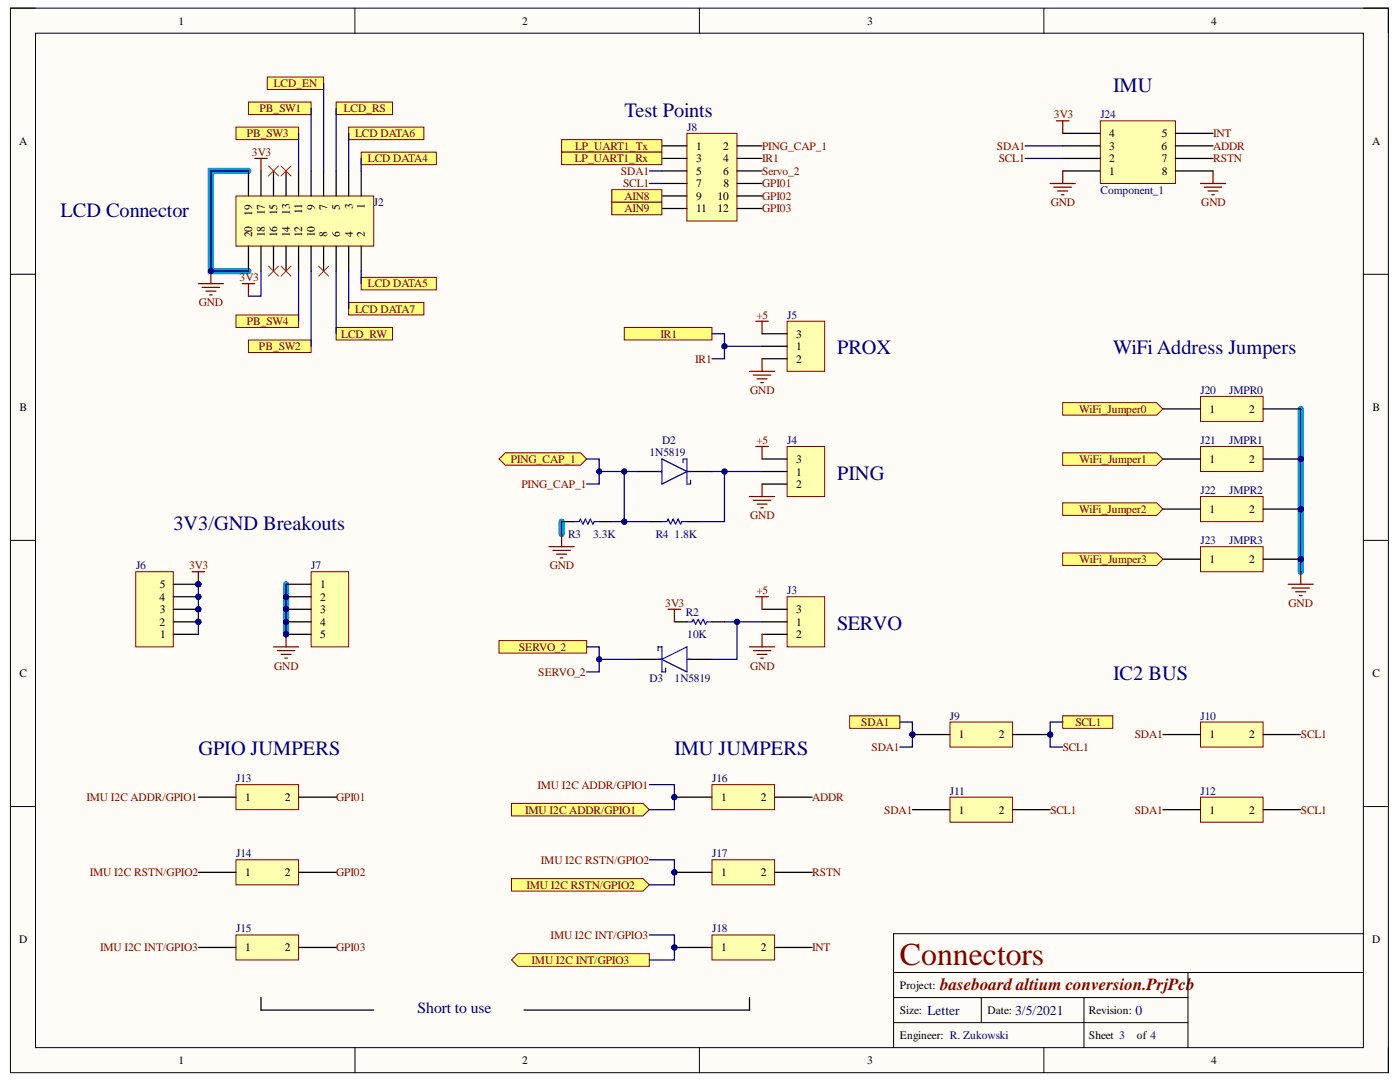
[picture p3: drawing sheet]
<svg xmlns="http://www.w3.org/2000/svg" width="279mm" height="216mm" viewBox="0 0 279 216" stroke-linecap="round" stroke-linejoin="round" font-family="sans-serif">
<defs><g id="words">
<text font-size="6.3" fill="#800000" x="179.6" y="192.5">Connectors</text>
<g font-size="4.1" fill="#000080">
<text x="124.6" y="23.3">Test Points</text>
<text x="222.1" y="18.3">IMU</text>
<text x="12.1" y="43.2">LCD Connector</text>
<text x="167.1" y="70.7">PROX</text>
<text x="222.1" y="70.7">WiFi Address Jumpers</text>
<text x="167.1" y="95.7">PING</text>
<text x="34.6" y="105.7">3V3/GND Breakouts</text>
<text x="167.1" y="125.8">SERVO</text>
<text x="222.1" y="135.7">IC2 BUS</text>
<text x="39.6" y="150.7">GPIO JUMPERS</text>
<text x="134.6" y="150.7">IMU JUMPERS</text>
</g>
<text font-size="3.4" fill="#800000" x="187.6" y="197.6">baseboard altium conversion.PrjPcb</text>
<text font-size="3.1" fill="#000080" x="83.3" y="202.1">Short to use</text>
<g font-size="2.7" fill="#000080">
<text x="185.1" y="202.5">Letter</text>
<text x="202.6" y="202.5">3/5/2021</text>
<text x="226.6" y="202.5">0</text>
</g>
<g font-size="2.3">
<text x="35.6" y="4.9">1</text>
<text x="104.2" y="4.9">2</text>
<text x="173.1" y="4.9">3</text>
<text x="241.7" y="4.9">4</text>
<text x="3.8" y="28.9">A</text>
<text x="138.9" y="29.9">1</text>
<text x="144.3" y="29.9">2</text>
<text x="221.4" y="27.4">4</text>
<text x="221.4" y="29.9">3</text>
<text x="231.8" y="29.9">6</text>
<text x="231.9" y="27.4">5</text>
<text x="273.8" y="28.9">A</text>
<text x="138.9" y="32.4">3</text>
<text x="138.9" y="34.8">5</text>
<text x="144.3" y="32.4">4</text>
<text x="144.3" y="34.8">6</text>
<text x="221.4" y="32.4">2</text>
<text x="221.4" y="34.8">1</text>
<text x="231.9" y="34.8">8</text>
<text x="231.9" y="32.4">7</text>
<text x="62.9" y="41.9" transform="rotate(-90 62.9 41.9)">9</text>
<text x="65.3" y="41.9" transform="rotate(-90 65.3 41.9)">7</text>
<text x="67.8" y="41.9" transform="rotate(-90 67.8 41.9)">5</text>
<text x="70.4" y="41.8" transform="rotate(-90 70.4 41.8)">3</text>
<text x="72.8" y="41.7" transform="rotate(-90 72.8 41.7)">1</text>
<text x="138.9" y="37.4">7</text>
<text x="138.9" y="39.9">9</text>
<text x="143.2" y="39.9">10</text>
<text x="144.4" y="37.4">8</text>
<text x="50.3" y="47.4" transform="rotate(-90 50.3 47.4)">20</text>
<text x="50.3" y="43.1" transform="rotate(-90 50.3 43.1)">19</text>
<text x="52.9" y="47.4" transform="rotate(-90 52.9 47.4)">18</text>
<text x="52.9" y="43" transform="rotate(-90 52.9 43)">17</text>
<text x="55.3" y="47.4" transform="rotate(-90 55.3 47.4)">16</text>
<text x="55.3" y="43" transform="rotate(-90 55.3 43)">15</text>
<text x="57.9" y="47.4" transform="rotate(-90 57.9 47.4)">14</text>
<text x="57.9" y="42.9" transform="rotate(-90 57.9 42.9)">13</text>
<text x="60.3" y="47.4" transform="rotate(-90 60.3 47.4)">12</text>
<text x="60.3" y="42.8" transform="rotate(-90 60.3 42.8)">11</text>
<text x="62.9" y="47.4" transform="rotate(-90 62.9 47.4)">10</text>
<text x="65.3" y="47.4" transform="rotate(-90 65.3 47.4)">8</text>
<text x="67.8" y="47.4" transform="rotate(-90 67.8 47.4)">6</text>
<text x="70.4" y="47.4" transform="rotate(-90 70.4 47.4)">4</text>
<text x="72.8" y="47.4" transform="rotate(-90 72.8 47.4)">2</text>
<text x="138.9" y="42.4">11</text>
<text x="143.2" y="42.4">12</text>
<text x="158.9" y="67.4">3</text>
<text x="158.9" y="69.9">1</text>
<text x="158.9" y="72.4">2</text>
<text x="3.9" y="82">B</text>
<text x="241.3" y="82.4">1</text>
<text x="249.3" y="82.4">2</text>
<text x="273.9" y="82">B</text>
<text x="158.9" y="92.4">3</text>
<text x="158.9" y="94.9">1</text>
<text x="241.3" y="92.4">1</text>
<text x="249.3" y="92.4">2</text>
<text x="158.9" y="97.3">2</text>
<text x="241.3" y="102.3">1</text>
<text x="249.3" y="102.3">2</text>
<text x="241.3" y="112.4">1</text>
<text x="249.3" y="112.4">2</text>
<text x="31.8" y="119.8">4</text>
<text x="31.9" y="117.4">5</text>
<text x="63.9" y="117.4">1</text>
<text x="63.9" y="119.8">2</text>
<text x="31.8" y="124.8">2</text>
<text x="31.9" y="122.4">3</text>
<text x="63.9" y="122.4">3</text>
<text x="63.9" y="124.8">4</text>
<text x="158.9" y="122.4">3</text>
<text x="158.9" y="124.8">1</text>
<text x="32" y="127.4">1</text>
<text x="63.9" y="127.4">5</text>
<text x="158.9" y="127.4">2</text>
<text x="3.9" y="135.1">C</text>
<text x="273.9" y="135.1">C</text>
<text x="191.4" y="147.3">1</text>
<text x="199.3" y="147.3">2</text>
<text x="241.3" y="147.3">1</text>
<text x="249.3" y="147.3">2</text>
<text x="48.9" y="159.8">1</text>
<text x="56.8" y="159.8">2</text>
<text x="143.9" y="159.8">1</text>
<text x="151.8" y="159.8">2</text>
<text x="191.4" y="162.4">1</text>
<text x="199.3" y="162.4">2</text>
<text x="241.3" y="162.4">1</text>
<text x="249.3" y="162.4">2</text>
<text x="48.9" y="174.8">1</text>
<text x="56.8" y="174.8">2</text>
<text x="143.9" y="174.8">1</text>
<text x="151.8" y="174.8">2</text>
<text x="3.8" y="188.3">D</text>
<text x="48.9" y="189.9">1</text>
<text x="56.8" y="189.9">2</text>
<text x="143.9" y="189.9">1</text>
<text x="151.8" y="189.9">2</text>
<text x="273.8" y="188.3">D</text>
<text x="179.6" y="197.3">Project:</text>
<text x="179.6" y="202.3">Size:</text>
<text x="197.1" y="202.3">Date:</text>
<text x="217.3" y="202.3">Revision:</text>
<text x="179.6" y="207.4">Engineer: R. Zukowski</text>
<text x="217.3" y="207.4">Sheet 3</text>
<text x="226.9" y="207.4">of 4</text>
<text x="35.6" y="212.4">1</text>
<text x="104.2" y="212.4">2</text>
<text x="173.1" y="212.4">3</text>
<text x="241.7" y="212.4">4</text>
</g>
<g font-size="2.3" fill="#800000">
<text x="54.6" y="17.4">LCD_EN</text>
<text x="51.8" y="22.4">PB_SW1</text>
<text x="68.6" y="22.4">LCD_RS</text>
<text x="210.3" y="23.6">3V3</text>
<text x="49.2" y="27.4">PB_SW3</text>
<text x="70.9" y="27.4">LCD DATA6</text>
<text x="114.8" y="29.9">LP_UART1_Tx</text>
<text x="152.1" y="29.9">PING_CAP_1</text>
<text x="199" y="29.9">SDA1</text>
<text x="242.1" y="27.4">INT</text>
<text x="242.1" y="29.9">ADDR</text>
<text x="50.2" y="31.1">3V3</text>
<text x="73.4" y="32.4">LCD DATA4</text>
<text x="114.7" y="32.4">LP_UART1_Rx</text>
<text x="123.9" y="34.8">SDA1</text>
<text x="152.1" y="32.4">IR1</text>
<text x="152.1" y="34.8">Servo_2</text>
<text x="199.3" y="32.4">SCL1</text>
<text x="242.1" y="32.4">RSTN</text>
<text x="124.4" y="37.4">SCL1</text>
<text x="124.6" y="39.9">AIN8</text>
<text x="152.1" y="37.4">GPI01</text>
<text x="152.1" y="39.9">GPI02</text>
<text x="209.7" y="41.1">GND</text>
<text x="239.7" y="41.1">GND</text>
<text x="124.6" y="42.4">AIN9</text>
<text x="152.1" y="42.4">GPI03</text>
<text x="47.8" y="56.2">3V3</text>
<text x="73.4" y="57.3">LCD DATA5</text>
<text x="39.7" y="61.1">GND</text>
<text x="49.2" y="64.9">PB_SW4</text>
<text x="70.9" y="62.4">LCD DATA7</text>
<text x="151" y="63.6">+5</text>
<text x="51.7" y="69.9">PB_SW2</text>
<text x="68.1" y="67.4">LCD_RW</text>
<text x="131.8" y="67.4">IR1</text>
<text x="138.7" y="72.4">IR1</text>
<text x="149.7" y="78.7">GND</text>
<text x="215.4" y="82.4">WiFi_Jumper0</text>
<text x="151" y="88.6">+5</text>
<text x="101.9" y="92.4">PING_CAP_1</text>
<text x="215.5" y="92.4">WiFi_Jumper1</text>
<text x="104.1" y="97.3">PING_CAP_1</text>
<text x="149.7" y="103.6">GND</text>
<text x="215.4" y="102.3">WiFi_Jumper2</text>
<text x="37.7" y="113.6">3V3</text>
<text x="109.7" y="113.6">GND</text>
<text x="215.5" y="112.4">WiFi_Jumper3</text>
<text x="151" y="118.6">+5</text>
<text x="132.7" y="121.1">3V3</text>
<text x="257.2" y="121.1">GND</text>
<text x="103.5" y="129.8">SERVO_2</text>
<text x="54.7" y="133.6">GND</text>
<text x="107.4" y="134.9">SERVO_2</text>
<text x="149.7" y="133.6">GND</text>
<text x="171.9" y="144.9">SDA1</text>
<text x="173.9" y="149.9">SDA1</text>
<text x="212.1" y="149.9">SCL1</text>
<text x="214.6" y="144.9">SCL1</text>
<text x="226.5" y="147.3">SDA1</text>
<text x="259.6" y="147.3">SCL1</text>
<text x="17.3" y="159.8">IMU I2C ADDR/GPIO1</text>
<text x="67.1" y="159.8">GPI01</text>
<text x="107.3" y="157.4">IMU I2C ADDR/GPIO1</text>
<text x="162.1" y="159.8">ADDR</text>
<text x="104.8" y="162.4">IMU I2C ADDR/GPIO1</text>
<text x="176.5" y="162.4">SDA1</text>
<text x="209.6" y="162.4">SCL1</text>
<text x="226.5" y="162.4">SDA1</text>
<text x="259.6" y="162.4">SCL1</text>
<text x="107.9" y="172.4">IMU I2C RSTN/GPIO2</text>
<text x="17.9" y="174.8">IMU I2C RSTN/GPIO2</text>
<text x="67.1" y="174.8">GPI02</text>
<text x="105.1" y="177.3">IMU I2C RSTN/GPIO2</text>
<text x="162.1" y="174.8">RSTN</text>
<text x="20" y="189.9">IMU I2C INT/GPIO3</text>
<text x="67.1" y="189.9">GPI03</text>
<text x="109.9" y="187.3">IMU I2C INT/GPIO3</text>
<text x="162.1" y="189.9">INT</text>
<text x="106.1" y="192.3">IMU I2C INT/GPIO3</text>
</g>
<g font-size="2.3" fill="#000080">
<text x="219.6" y="23.6">J24</text>
<text x="137.1" y="26.1">J8</text>
<text x="74.6" y="41.1">J2</text>
<text x="219.6" y="38.7">Component_1</text>
<text x="157.1" y="63.6">J5</text>
<text x="239.6" y="78.7">J20</text>
<text x="245.3" y="78.7">JMPR0</text>
<text x="132.1" y="88.6">D2</text>
<text x="157.1" y="88.6">J4</text>
<text x="239.6" y="88.6">J21</text>
<text x="245.3" y="88.6">JMPR1</text>
<text x="129.6" y="91.1">1N5819</text>
<text x="239.6" y="98.6">J22</text>
<text x="245.3" y="98.6">JMPR2</text>
<text x="113.4" y="107.3">R3</text>
<text x="118.3" y="107.3">3.3K</text>
<text x="130.9" y="107.3">R4</text>
<text x="134.6" y="107.3">1.8K</text>
<text x="27.2" y="113.6">J6</text>
<text x="62.1" y="113.6">J7</text>
<text x="239.6" y="108.6">J23</text>
<text x="245.3" y="108.6">JMPR3</text>
<text x="157.1" y="118.6">J3</text>
<text x="136.9" y="122.9">R2</text>
<text x="137.1" y="127.4">10K</text>
<text x="129.6" y="136.1">D3</text>
<text x="134.6" y="136.1">1N5819</text>
<text x="189.6" y="143.6">J9</text>
<text x="239.6" y="143.6">J10</text>
<text x="47.1" y="156.1">J13</text>
<text x="142.1" y="156.1">J16</text>
<text x="189.6" y="158.6">J11</text>
<text x="239.6" y="158.6">J12</text>
<text x="47.1" y="171.1">J14</text>
<text x="142.1" y="171.1">J17</text>
<text x="47.1" y="186.1">J15</text>
<text x="142.1" y="186.1">J18</text>
</g>
</g></defs>
<path d="M2.1 1.6h275v212.4h-275z" fill-rule="evenodd" fill="#fffcf8"/>
<path d="M2.1 1.6h275v212.4h-275z" fill="none" stroke="#000" stroke-width=".2"/>
<path d="M7.1 6.6h265v202.4h-265z" fill-rule="evenodd" fill="#fffcf8"/>
<g fill="none" stroke="#000" stroke-width=".2">
<path d="M2.1 1.6h5M7.1 6.6h265v202.4h-265zM70.8 1.6v5M139.6 1.6v5M208.3 1.6v5M272.1 1.6h5v5M2.1 54.7h5M272.1 54.7h5M2.1 107.8h5M272.1 107.8h5M2.1 160.9h5M272.1 160.9h5"/>
<path d="M178.3 194.1h93.8M178.3 199.1h58.8M195.8 199.1v5M216.3 199.1v9.9M237.1 194.1v14.9M272.1 186.3h-93.8v22.7M70.8 209v5M139.6 209v5M178.3 204.1h58.8M208.3 209v5M277.1 209v5"/>
</g>
<path d="M49.6 34.1h-7.5v20h7.5M259.6 81.6v32.5M57.1 116.6v10M112.1 104.1v2.5" fill="none" stroke="#009cca" stroke-width="1.2"/>
<path d="M157.1 89.1h7.5v10h-7.5z" fill-rule="evenodd" fill="#ffffb0"/>
<path d="M157.1 89.1h7.5v10h-7.5z" fill="none" stroke="#800000" stroke-width=".2"/>
<path d="M152.1 91.6h5M152.1 94.1h5M152.1 96.6h5" fill="none" stroke="#000" stroke-width=".25"/>
<path d="M149.6 99.1h5M150.3 99.8h3.5M150.8 89.1h2.5M152.1 89.1v2.5M152.1 96.6v2.5M151.1 100.6h2M151.8 101.3h.5" fill="none" stroke="#800000" stroke-width=".25"/>
<path d="M157.1 64.1h7.5v10h-7.5z" fill-rule="evenodd" fill="#ffffb0"/>
<path d="M157.1 64.1h7.5v10h-7.5z" fill="none" stroke="#800000" stroke-width=".2"/>
<path d="M152.1 66.6h5M152.1 69.1h5M152.1 71.6h5" fill="none" stroke="#000" stroke-width=".25"/>
<path d="M149.6 74.1h5M150.3 74.8h3.5M150.8 64.1h2.5M151.1 75.6h2M151.8 76.3h.5M152.1 64.1v2.5M152.1 71.6v2.5" fill="none" stroke="#800000" stroke-width=".25"/>
<path d="M157.1 119.1h7.5v10h-7.5z" fill-rule="evenodd" fill="#ffffb0"/>
<path d="M157.1 119.1h7.5v10h-7.5z" fill="none" stroke="#800000" stroke-width=".2"/>
<path d="M127.1 94.1h5M137.1 94.1h5M112.1 104.1h2.5M119.6 104.1h2.5M129.6 104.1h2.5M137.1 104.1h2.5M152.1 121.6h5M152.1 124.1h5M152.1 126.6h5" fill="none" stroke="#000" stroke-width=".25"/>
<path d="M109.6 109.1h5M110.3 109.8h3.5M111.1 110.6h2M111.8 111.3h.5M112.1 106.6v2.5M150.8 119.1h2.5M152.1 119.1v2.5M149.6 129.1h5M150.3 129.8h3.5M151.1 130.6h2M151.8 131.3h.5M152.1 126.6v2.5" fill="none" stroke="#800000" stroke-width=".25"/>
<path d="M131.3 94.1h.8M132.1 91.6l5 2.5-5 2.5zM136.3 92.3v-.7h.8v5h.7v-.8M137.1 94.1h.7M114.6 104.1h1l.2-.5 .5 1 .5-1 .5 1 .5-1 .5 1 .3-.5h1M132.1 104.1h1l.2-.5 .5 1 .5-1 .5 1 .5-1 .5 1 .3-.5h1" fill="none" stroke="#00f" stroke-width=".25"/>
<circle cx="39.6" cy="124.1" r=".5" fill="#000080"/>
<circle cx="39.6" cy="124.1" r=".5" fill="none" stroke="#000080" stroke-width=".2"/>
<circle cx="39.6" cy="121.6" r=".5" fill="#000080"/>
<circle cx="39.6" cy="121.6" r=".5" fill="none" stroke="#000080" stroke-width=".2"/>
<circle cx="39.6" cy="119.1" r=".5" fill="#000080"/>
<circle cx="39.6" cy="119.1" r=".5" fill="none" stroke="#000080" stroke-width=".2"/>
<circle cx="39.6" cy="116.6" r=".5" fill="#000080"/>
<circle cx="39.6" cy="116.6" r=".5" fill="none" stroke="#000080" stroke-width=".2"/>
<path d="M27.1 114.1h7.5v15h-7.5z" fill-rule="evenodd" fill="#ffffb0"/>
<path d="M27.1 114.1h7.5v15h-7.5z" fill="none" stroke="#800000" stroke-width=".2"/>
<path d="M34.6 126.6h5M34.6 124.1h5" fill="none" stroke="#000" stroke-width=".25"/>
<circle cx="39.6" cy="124.1" r=".5" fill="#000080"/>
<circle cx="39.6" cy="124.1" r=".5" fill="none" stroke="#000080" stroke-width=".2"/>
<path d="M34.6 121.6h5" fill="none" stroke="#000" stroke-width=".25"/>
<circle cx="39.6" cy="121.6" r=".5" fill="#000080"/>
<circle cx="39.6" cy="121.6" r=".5" fill="none" stroke="#000080" stroke-width=".2"/>
<path d="M34.6 119.1h5" fill="none" stroke="#000" stroke-width=".25"/>
<circle cx="39.6" cy="119.1" r=".5" fill="#000080"/>
<circle cx="39.6" cy="119.1" r=".5" fill="none" stroke="#000080" stroke-width=".2"/>
<path d="M34.6 116.6h5" fill="none" stroke="#000" stroke-width=".25"/>
<circle cx="39.6" cy="116.6" r=".5" fill="#000080"/>
<circle cx="39.6" cy="116.6" r=".5" fill="none" stroke="#000080" stroke-width=".2"/>
<circle cx="57.1" cy="119.1" r=".5" fill="#000080"/>
<circle cx="57.1" cy="119.1" r=".5" fill="none" stroke="#000080" stroke-width=".2"/>
<circle cx="57.1" cy="121.6" r=".5" fill="#000080"/>
<circle cx="57.1" cy="121.6" r=".5" fill="none" stroke="#000080" stroke-width=".2"/>
<circle cx="57.1" cy="124.1" r=".5" fill="#000080"/>
<circle cx="57.1" cy="124.1" r=".5" fill="none" stroke="#000080" stroke-width=".2"/>
<circle cx="57.1" cy="126.6" r=".5" fill="#000080"/>
<circle cx="57.1" cy="126.6" r=".5" fill="none" stroke="#000080" stroke-width=".2"/>
<path d="M62.1 114.1h7.5v15h-7.5z" fill-rule="evenodd" fill="#ffffb0"/>
<path d="M62.1 114.1h7.5v15h-7.5z" fill="none" stroke="#800000" stroke-width=".2"/>
<path d="M57.1 116.6h5M57.1 119.1h5" fill="none" stroke="#000" stroke-width=".25"/>
<circle cx="57.1" cy="119.1" r=".5" fill="#000080"/>
<circle cx="57.1" cy="119.1" r=".5" fill="none" stroke="#000080" stroke-width=".2"/>
<path d="M57.1 121.6h5" fill="none" stroke="#000" stroke-width=".25"/>
<circle cx="57.1" cy="121.6" r=".5" fill="#000080"/>
<circle cx="57.1" cy="121.6" r=".5" fill="none" stroke="#000080" stroke-width=".2"/>
<path d="M57.1 124.1h5" fill="none" stroke="#000" stroke-width=".25"/>
<circle cx="57.1" cy="124.1" r=".5" fill="#000080"/>
<circle cx="57.1" cy="124.1" r=".5" fill="none" stroke="#000080" stroke-width=".2"/>
<path d="M57.1 126.6h5" fill="none" stroke="#000" stroke-width=".25"/>
<circle cx="57.1" cy="126.6" r=".5" fill="#000080"/>
<circle cx="57.1" cy="126.6" r=".5" fill="none" stroke="#000080" stroke-width=".2"/>
<path d="M137.1 26.6h10v17.5h-10z" fill-rule="evenodd" fill="#ffffb0"/>
<path d="M137.1 26.6h10v17.5h-10z" fill="none" stroke="#800000" stroke-width=".2"/>
<path d="M132.1 29.1h5M132.1 31.6h5M132.1 34.1h5M132.1 36.6h5M132.1 39.1h5M147.1 29.1h5M147.1 31.6h5M147.1 34.1h5M147.1 36.6h5M147.1 39.1h5M132.1 41.6h5M147.1 41.6h5" fill="none" stroke="#000" stroke-width=".25"/>
<path d="M54.6 129.1h5M55.3 129.8h3.5M56.1 130.6h2M56.8 131.3h.5M57.1 126.6v2.5" fill="none" stroke="#800000" stroke-width=".25"/>
<circle cx="57.1" cy="126.6" r=".5" fill="#000080"/>
<circle cx="57.1" cy="126.6" r=".5" fill="none" stroke="#000080" stroke-width=".2"/>
<path d="M38.3 114.1h2.5M39.6 114.1v2.5" fill="none" stroke="#800000" stroke-width=".25"/>
<circle cx="39.6" cy="116.6" r=".5" fill="#000080"/>
<circle cx="39.6" cy="116.6" r=".5" fill="none" stroke="#000080" stroke-width=".2"/>
<path d="M122.1 37.9h10v2.5h-10z" fill-rule="evenodd" fill="#ffff80"/>
<path d="M122.1 37.9h10v2.5h-10z" fill="none" stroke="#800000" stroke-width=".2"/>
<path d="M122.1 40.4h10v2.5h-10z" fill-rule="evenodd" fill="#ffff80"/>
<path d="M122.1 40.4h10v2.5h-10z" fill="none" stroke="#800000" stroke-width=".2"/>
<path d="M169.6 142.8h10v2.5h-10z" fill-rule="evenodd" fill="#ffff80"/>
<path d="M169.6 142.8h10v2.5h-10z" fill="none" stroke="#800000" stroke-width=".2"/>
<path d="M212.1 142.8h10v2.5h-10z" fill-rule="evenodd" fill="#ffff80"/>
<path d="M212.1 142.8h10v2.5h-10z" fill="none" stroke="#800000" stroke-width=".2"/>
<path d="M257.1 116.6h5M257.8 117.3h3.5M258.6 118.1h2M259.3 118.8h.5M259.6 114.1v2.5" fill="none" stroke="#800000" stroke-width=".25"/>
<path d="M102.1 160.3h26.2l1.3 1.3-1.3 1.2h-26.2z" fill-rule="evenodd" fill="#ffff80"/>
<path d="M102.1 160.3h26.2l1.3 1.3-1.3 1.2h-26.2z" fill="none" stroke="#800000" stroke-width=".2"/>
<path d="M102.1 175.3h26.2l1.3 1.3-1.3 1.2h-26.2z" fill-rule="evenodd" fill="#ffff80"/>
<path d="M102.1 175.3h26.2l1.3 1.3-1.3 1.2h-26.2z" fill="none" stroke="#800000" stroke-width=".2"/>
<path d="M102.1 191.5l1.2-1.2h26.3v2.5h-26.3z" fill-rule="evenodd" fill="#ffff80"/>
<path d="M102.1 191.5l1.2-1.2h26.3v2.5h-26.3z" fill="none" stroke="#800000" stroke-width=".2"/>
<path d="M112.1 27.9h20v2.5h-20z" fill-rule="evenodd" fill="#ffff80"/>
<path d="M112.1 27.9h20v2.5h-20z" fill="none" stroke="#800000" stroke-width=".2"/>
<path d="M112.1 30.4h20v2.5h-20z" fill-rule="evenodd" fill="#ffff80"/>
<path d="M112.1 30.4h20v2.5h-20z" fill="none" stroke="#800000" stroke-width=".2"/>
<path d="M99.6 91.6l1.2-1.3h15l1.3 1.3-1.3 1.2h-15z" fill-rule="evenodd" fill="#ffff80"/>
<path d="M99.6 91.6l1.2-1.3h15l1.3 1.3-1.3 1.2h-15z" fill="none" stroke="#800000" stroke-width=".2"/>
<path d="M47.1 39.1h27.5v10h-27.5z" fill-rule="evenodd" fill="#ffffb0"/>
<path d="M47.1 39.1h27.5v10h-27.5z" fill="none" stroke="#800000" stroke-width=".2"/>
<g fill="none" stroke="#000" stroke-width=".25">
<path d="M49.6 34.1v5M52.1 34.1v5M54.6 34.1v5M57.1 34.1v5M59.6 34.1v5M62.1 34.1v5M64.6 34.1v5M67.1 34.1v5M69.6 34.1v5M72.1 34.1v5M49.6 49.1v5M52.1 49.1v5"/>
<path d="M54.6 49.1v5M57.1 49.1v5M59.6 49.1v5M62.1 49.1v5M64.6 49.1v5M67.1 49.1v5M69.6 49.1v5M72.1 49.1v5"/>
</g>
<path d="M39.6 56.6h5M40.3 57.3h3.5M41.1 58.1h2M41.8 58.8h.5M42.1 54.1v2.5" fill="none" stroke="#800000" stroke-width=".25"/>
<circle cx="42.1" cy="54.1" r=".5" fill="#000080"/>
<circle cx="42.1" cy="54.1" r=".5" fill="none" stroke="#000080" stroke-width=".2"/>
<path d="M50.8 31.6h2.5M52.1 31.6v2.5M48.3 56.6h2.5M49.6 56.6v2.5" fill="none" stroke="#800000" stroke-width=".25"/>
<path d="M53.6 33.1l2 2M55.6 33.1l-2 2M56.1 33.1l2 2M58.1 33.1l-2 2M53.6 53.1l2 2M55.6 53.1l-2 2M56.1 53.1l2 2M58.1 53.1l-2 2M63.6 53.1l2 2M65.6 53.1l-2 2" fill="none" stroke="#f00" stroke-width=".2"/>
<path d="M72.1 55.4h15v2.5h-15z" fill-rule="evenodd" fill="#ffff80"/>
<path d="M72.1 55.4h15v2.5h-15z" fill="none" stroke="#800000" stroke-width=".2"/>
<path d="M69.6 60.4h15v2.4h-15z" fill-rule="evenodd" fill="#ffff80"/>
<path d="M69.6 60.4h15v2.4h-15z" fill="none" stroke="#800000" stroke-width=".2"/>
<path d="M72.1 30.4h15v2.5h-15z" fill-rule="evenodd" fill="#ffff80"/>
<path d="M72.1 30.4h15v2.5h-15z" fill="none" stroke="#800000" stroke-width=".2"/>
<path d="M69.6 25.4h15v2.5h-15z" fill-rule="evenodd" fill="#ffff80"/>
<path d="M69.6 25.4h15v2.5h-15z" fill="none" stroke="#800000" stroke-width=".2"/>
<path d="M53.3 15.4h11.3v2.5h-11.3z" fill-rule="evenodd" fill="#ffff80"/>
<path d="M53.3 15.4h11.3v2.5h-11.3z" fill="none" stroke="#800000" stroke-width=".2"/>
<path d="M67.1 20.4h11.2v2.5h-11.2z" fill-rule="evenodd" fill="#ffff80"/>
<path d="M67.1 20.4h11.2v2.5h-11.2z" fill="none" stroke="#800000" stroke-width=".2"/>
<path d="M67.1 65.3h11.2v2.5h-11.2z" fill-rule="evenodd" fill="#ffff80"/>
<path d="M67.1 65.3h11.2v2.5h-11.2z" fill="none" stroke="#800000" stroke-width=".2"/>
<path d="M49.6 20.4h12.5v2.5h-12.5z" fill-rule="evenodd" fill="#ffff80"/>
<path d="M49.6 20.4h12.5v2.5h-12.5z" fill="none" stroke="#800000" stroke-width=".2"/>
<path d="M49.6 67.8h12.5v2.5h-12.5z" fill-rule="evenodd" fill="#ffff80"/>
<path d="M49.6 67.8h12.5v2.5h-12.5z" fill="none" stroke="#800000" stroke-width=".2"/>
<path d="M47.1 25.4h12.5v2.5h-12.5z" fill-rule="evenodd" fill="#ffff80"/>
<path d="M47.1 25.4h12.5v2.5h-12.5z" fill="none" stroke="#800000" stroke-width=".2"/>
<path d="M47.1 62.8h12.5v2.5h-12.5z" fill-rule="evenodd" fill="#ffff80"/>
<path d="M47.1 62.8h12.5v2.5h-12.5z" fill="none" stroke="#800000" stroke-width=".2"/>
<path d="M209.6 36.6h5M210.3 37.4h3.5M210.8 24.1h2.5M211.1 38.1h2M211.8 38.9h.5M212.1 24.1v2.5M212.1 34.1v2.5M239.6 36.6h5M240.3 37.4h3.5M241.1 38.1h2M241.8 38.9h.5M242.1 34.1v2.5" fill="none" stroke="#800000" stroke-width=".25"/>
<path d="M219.6 24.1h15v12.5h-15z" fill-rule="evenodd" fill="#ffffb0"/>
<path d="M219.6 24.1h15v12.5h-15z" fill="none" stroke="#800000" stroke-width=".2"/>
<path d="M212.1 26.6h7.5M212.1 29.1h7.5M212.1 31.6h7.5M212.1 34.1h7.5M234.6 26.6h7.5M234.6 29.1h7.5M234.6 31.6h7.5M234.6 34.1h7.5" fill="none" stroke="#000" stroke-width=".25"/>
<circle cx="182.1" cy="146.6" r=".5" fill="#000080"/>
<circle cx="182.1" cy="146.6" r=".5" fill="none" stroke="#000080" stroke-width=".2"/>
<circle cx="209.6" cy="146.6" r=".5" fill="#000080"/>
<circle cx="209.6" cy="146.6" r=".5" fill="none" stroke="#000080" stroke-width=".2"/>
<path d="M189.6 144.1h12.5v5h-12.5z" fill-rule="evenodd" fill="#ffffb0"/>
<path d="M189.6 144.1h12.5v5h-12.5z" fill="none" stroke="#800000" stroke-width=".2"/>
<path d="M182.1 146.6h7.5" fill="none" stroke="#000" stroke-width=".25"/>
<circle cx="182.1" cy="146.6" r=".5" fill="#000080"/>
<circle cx="182.1" cy="146.6" r=".5" fill="none" stroke="#000080" stroke-width=".2"/>
<path d="M202.1 146.6h7.5" fill="none" stroke="#000" stroke-width=".25"/>
<circle cx="209.6" cy="146.6" r=".5" fill="#000080"/>
<circle cx="209.6" cy="146.6" r=".5" fill="none" stroke="#000080" stroke-width=".2"/>
<path d="M189.6 159.1h12.5v5h-12.5z" fill-rule="evenodd" fill="#ffffb0"/>
<path d="M189.6 159.1h12.5v5h-12.5z" fill="none" stroke="#800000" stroke-width=".2"/>
<path d="M182.1 161.6h7.5M202.1 161.6h7.5" fill="none" stroke="#000" stroke-width=".25"/>
<path d="M239.6 144.1h12.5v5h-12.5z" fill-rule="evenodd" fill="#ffffb0"/>
<path d="M239.6 144.1h12.5v5h-12.5z" fill="none" stroke="#800000" stroke-width=".2"/>
<path d="M232.1 146.6h7.5M252.1 146.6h7.5" fill="none" stroke="#000" stroke-width=".25"/>
<path d="M239.6 159.1h12.5v5h-12.5z" fill-rule="evenodd" fill="#ffffb0"/>
<path d="M239.6 159.1h12.5v5h-12.5z" fill="none" stroke="#800000" stroke-width=".2"/>
<path d="M232.1 161.6h7.5M252.1 161.6h7.5" fill="none" stroke="#000" stroke-width=".25"/>
<path d="M47.1 156.6h12.5v5h-12.5z" fill-rule="evenodd" fill="#ffffb0"/>
<path d="M47.1 156.6h12.5v5h-12.5z" fill="none" stroke="#800000" stroke-width=".2"/>
<path d="M39.6 159.1h7.5M59.6 159.1h7.5" fill="none" stroke="#000" stroke-width=".25"/>
<path d="M47.1 171.6h12.5v5h-12.5z" fill-rule="evenodd" fill="#ffffb0"/>
<path d="M47.1 171.6h12.5v5h-12.5z" fill="none" stroke="#800000" stroke-width=".2"/>
<path d="M39.6 174.1h7.5M59.6 174.1h7.5" fill="none" stroke="#000" stroke-width=".25"/>
<path d="M47.1 186.6h12.5v4.9h-12.5z" fill-rule="evenodd" fill="#ffffb0"/>
<path d="M47.1 186.6h12.5v4.9h-12.5z" fill="none" stroke="#800000" stroke-width=".2"/>
<path d="M39.6 189.1h7.5M59.6 189.1h7.5" fill="none" stroke="#000" stroke-width=".25"/>
<circle cx="134.6" cy="159.1" r=".5" fill="#000080"/>
<circle cx="134.6" cy="159.1" r=".5" fill="none" stroke="#000080" stroke-width=".2"/>
<path d="M142.1 156.6h12.5v5h-12.5z" fill-rule="evenodd" fill="#ffffb0"/>
<path d="M142.1 156.6h12.5v5h-12.5z" fill="none" stroke="#800000" stroke-width=".2"/>
<path d="M134.6 159.1h7.5" fill="none" stroke="#000" stroke-width=".25"/>
<circle cx="134.6" cy="159.1" r=".5" fill="#000080"/>
<circle cx="134.6" cy="159.1" r=".5" fill="none" stroke="#000080" stroke-width=".2"/>
<path d="M154.6 159.1h7.5" fill="none" stroke="#000" stroke-width=".25"/>
<circle cx="134.6" cy="174.1" r=".5" fill="#000080"/>
<circle cx="134.6" cy="174.1" r=".5" fill="none" stroke="#000080" stroke-width=".2"/>
<path d="M142.1 171.6h12.5v5h-12.5z" fill-rule="evenodd" fill="#ffffb0"/>
<path d="M142.1 171.6h12.5v5h-12.5z" fill="none" stroke="#800000" stroke-width=".2"/>
<path d="M134.6 174.1h7.5" fill="none" stroke="#000" stroke-width=".25"/>
<circle cx="134.6" cy="174.1" r=".5" fill="#000080"/>
<circle cx="134.6" cy="174.1" r=".5" fill="none" stroke="#000080" stroke-width=".2"/>
<path d="M154.6 174.1h7.5" fill="none" stroke="#000" stroke-width=".25"/>
<circle cx="134.6" cy="189.1" r=".5" fill="#000080"/>
<circle cx="134.6" cy="189.1" r=".5" fill="none" stroke="#000080" stroke-width=".2"/>
<path d="M142.1 186.6h12.5v4.9h-12.5z" fill-rule="evenodd" fill="#ffffb0"/>
<path d="M142.1 186.6h12.5v4.9h-12.5z" fill="none" stroke="#800000" stroke-width=".2"/>
<path d="M134.6 189.1h7.5" fill="none" stroke="#000" stroke-width=".25"/>
<circle cx="134.6" cy="189.1" r=".5" fill="#000080"/>
<circle cx="134.6" cy="189.1" r=".5" fill="none" stroke="#000080" stroke-width=".2"/>
<path d="M154.6 189.1h7.5" fill="none" stroke="#000" stroke-width=".25"/>
<circle cx="259.6" cy="91.6" r=".5" fill="#000080"/>
<circle cx="259.6" cy="91.6" r=".5" fill="none" stroke="#000080" stroke-width=".2"/>
<path d="M239.6 89.1h12.5v5h-12.5z" fill-rule="evenodd" fill="#ffffb0"/>
<path d="M239.6 89.1h12.5v5h-12.5z" fill="none" stroke="#800000" stroke-width=".2"/>
<path d="M232.1 91.6h7.5M252.1 91.6h7.5" fill="none" stroke="#000" stroke-width=".25"/>
<circle cx="259.6" cy="91.6" r=".5" fill="#000080"/>
<circle cx="259.6" cy="91.6" r=".5" fill="none" stroke="#000080" stroke-width=".2"/>
<circle cx="259.6" cy="101.6" r=".5" fill="#000080"/>
<circle cx="259.6" cy="101.6" r=".5" fill="none" stroke="#000080" stroke-width=".2"/>
<path d="M239.6 99.1h12.5v5h-12.5z" fill-rule="evenodd" fill="#ffffb0"/>
<path d="M239.6 99.1h12.5v5h-12.5z" fill="none" stroke="#800000" stroke-width=".2"/>
<path d="M232.1 101.6h7.5M252.1 101.6h7.5" fill="none" stroke="#000" stroke-width=".25"/>
<circle cx="259.6" cy="101.6" r=".5" fill="#000080"/>
<circle cx="259.6" cy="101.6" r=".5" fill="none" stroke="#000080" stroke-width=".2"/>
<circle cx="259.6" cy="111.6" r=".5" fill="#000080"/>
<circle cx="259.6" cy="111.6" r=".5" fill="none" stroke="#000080" stroke-width=".2"/>
<path d="M239.6 109.1h12.5v5h-12.5z" fill-rule="evenodd" fill="#ffffb0"/>
<path d="M239.6 109.1h12.5v5h-12.5z" fill="none" stroke="#800000" stroke-width=".2"/>
<path d="M232.1 111.6h7.5M252.1 111.6h7.5" fill="none" stroke="#000" stroke-width=".25"/>
<circle cx="259.6" cy="111.6" r=".5" fill="#000080"/>
<circle cx="259.6" cy="111.6" r=".5" fill="none" stroke="#000080" stroke-width=".2"/>
<path d="M239.6 79.1h12.5v5h-12.5z" fill-rule="evenodd" fill="#ffffb0"/>
<path d="M239.6 79.1h12.5v5h-12.5z" fill="none" stroke="#800000" stroke-width=".2"/>
<path d="M232.1 81.6h7.5M252.1 81.6h7.5" fill="none" stroke="#000" stroke-width=".25"/>
<path d="M212.1 110.3h18.7l1.3 1.3-1.3 1.2h-18.7z" fill-rule="evenodd" fill="#ffff80"/>
<path d="M212.1 110.3h18.7l1.3 1.3-1.3 1.2h-18.7z" fill="none" stroke="#800000" stroke-width=".2"/>
<path d="M212.1 100.3h18.7l1.3 1.3-1.3 1.2h-18.7z" fill-rule="evenodd" fill="#ffff80"/>
<path d="M212.1 100.3h18.7l1.3 1.3-1.3 1.2h-18.7z" fill="none" stroke="#800000" stroke-width=".2"/>
<path d="M212.1 90.3h18.7l1.3 1.3-1.3 1.2h-18.7z" fill-rule="evenodd" fill="#ffff80"/>
<path d="M212.1 90.3h18.7l1.3 1.3-1.3 1.2h-18.7z" fill="none" stroke="#800000" stroke-width=".2"/>
<path d="M212.1 80.3h18.7l1.3 1.3-1.3 1.2h-18.7z" fill-rule="evenodd" fill="#ffff80"/>
<path d="M212.1 80.3h18.7l1.3 1.3-1.3 1.2h-18.7z" fill="none" stroke="#800000" stroke-width=".2"/>
<path d="M127.1 131.6h5M134.6 124.1h2.5M137.1 131.6h5M142.1 124.1h2.5" fill="none" stroke="#000" stroke-width=".25"/>
<path d="M131.3 129.8v-.7h.8v5h.7v-.8M131.3 131.6h.8M132.1 131.6l5-2.5v5zM137.1 131.6h.7M137.1 124.1h1l.2-.5 .5 1 .5-1 .5 1 .5-1 .5 1 .3-.5h1" fill="none" stroke="#00f" stroke-width=".25"/>
<path d="M133.3 121.6h2.5M134.6 121.6v2.5" fill="none" stroke="#800000" stroke-width=".25"/>
<path d="M124.6 65.3h17.5v2.5h-17.5z" fill-rule="evenodd" fill="#ffff80"/>
<path d="M124.6 65.3h17.5v2.5h-17.5z" fill="none" stroke="#800000" stroke-width=".2"/>
<path d="M99.6 127.8h17.5v2.5h-17.5z" fill-rule="evenodd" fill="#ffff80"/>
<path d="M99.6 127.8h17.5v2.5h-17.5z" fill="none" stroke="#800000" stroke-width=".2"/>
<path d="M52.1 199.1v2.4h22.5M149.6 199.1v2.4h-45" fill="none" stroke="#000" stroke-width=".25"/>
<path d="M259.6 81.6v32.5" fill="none" stroke="#000080" stroke-width=".25"/>
<circle cx="259.6" cy="111.6" r=".5" fill="#000080"/>
<circle cx="259.6" cy="111.6" r=".5" fill="none" stroke="#000080" stroke-width=".2"/>
<circle cx="259.6" cy="101.6" r=".5" fill="#000080"/>
<circle cx="259.6" cy="101.6" r=".5" fill="none" stroke="#000080" stroke-width=".2"/>
<circle cx="259.6" cy="91.6" r=".5" fill="#000080"/>
<circle cx="259.6" cy="91.6" r=".5" fill="none" stroke="#000080" stroke-width=".2"/>
<path d="M49.6 34.1h-7.5v20h7.5" fill="none" stroke="#000080" stroke-width=".25"/>
<circle cx="42.1" cy="54.1" r=".5" fill="#000080"/>
<circle cx="42.1" cy="54.1" r=".5" fill="none" stroke="#000080" stroke-width=".2"/>
<path d="M52.1 54.1v5h-2.5M119.6 131.6v2.5h-2.5" fill="none" stroke="#000080" stroke-width=".25"/>
<circle cx="119.6" cy="131.6" r=".5" fill="#000080"/>
<circle cx="119.6" cy="131.6" r=".5" fill="none" stroke="#000080" stroke-width=".2"/>
<path d="M117.1 129.1h2.5v2.5h7.5" fill="none" stroke="#000080" stroke-width=".25"/>
<circle cx="119.6" cy="131.6" r=".5" fill="#000080"/>
<circle cx="119.6" cy="131.6" r=".5" fill="none" stroke="#000080" stroke-width=".2"/>
<path d="M119.6 94.1v2.5h-2.5" fill="none" stroke="#000080" stroke-width=".25"/>
<circle cx="119.6" cy="94.1" r=".5" fill="#000080"/>
<circle cx="119.6" cy="94.1" r=".5" fill="none" stroke="#000080" stroke-width=".2"/>
<path d="M117.1 91.6h2.5v2.5h5v10" fill="none" stroke="#000080" stroke-width=".25"/>
<circle cx="119.6" cy="94.1" r=".5" fill="#000080"/>
<circle cx="119.6" cy="94.1" r=".5" fill="none" stroke="#000080" stroke-width=".2"/>
<circle cx="124.6" cy="94.1" r=".5" fill="#000080"/>
<circle cx="124.6" cy="94.1" r=".5" fill="none" stroke="#000080" stroke-width=".2"/>
<circle cx="124.6" cy="104.1" r=".5" fill="#000080"/>
<circle cx="124.6" cy="104.1" r=".5" fill="none" stroke="#000080" stroke-width=".2"/>
<path d="M122.1 104.1h2.5" fill="none" stroke="#000080" stroke-width=".25"/>
<circle cx="124.6" cy="104.1" r=".5" fill="#000080"/>
<circle cx="124.6" cy="104.1" r=".5" fill="none" stroke="#000080" stroke-width=".2"/>
<path d="M124.6 104.1h5" fill="none" stroke="#000080" stroke-width=".25"/>
<circle cx="124.6" cy="104.1" r=".5" fill="#000080"/>
<circle cx="124.6" cy="104.1" r=".5" fill="none" stroke="#000080" stroke-width=".2"/>
<path d="M124.6 94.1h2.5" fill="none" stroke="#000080" stroke-width=".25"/>
<circle cx="124.6" cy="94.1" r=".5" fill="#000080"/>
<circle cx="124.6" cy="94.1" r=".5" fill="none" stroke="#000080" stroke-width=".2"/>
<path d="M129.6 186.6h5v4.9h-5" fill="none" stroke="#000080" stroke-width=".25"/>
<circle cx="134.6" cy="189.1" r=".5" fill="#000080"/>
<circle cx="134.6" cy="189.1" r=".5" fill="none" stroke="#000080" stroke-width=".2"/>
<path d="M129.6 171.6h5v5h-5" fill="none" stroke="#000080" stroke-width=".25"/>
<circle cx="134.6" cy="174.1" r=".5" fill="#000080"/>
<circle cx="134.6" cy="174.1" r=".5" fill="none" stroke="#000080" stroke-width=".2"/>
<path d="M129.6 156.6h5v5h-5" fill="none" stroke="#000080" stroke-width=".25"/>
<circle cx="134.6" cy="159.1" r=".5" fill="#000080"/>
<circle cx="134.6" cy="159.1" r=".5" fill="none" stroke="#000080" stroke-width=".2"/>
<path d="M129.6 36.6h2.5M129.6 34.1h2.5M152.1 94.1h-7.5v10h-5" fill="none" stroke="#000080" stroke-width=".25"/>
<circle cx="144.6" cy="94.1" r=".5" fill="#000080"/>
<circle cx="144.6" cy="94.1" r=".5" fill="none" stroke="#000080" stroke-width=".2"/>
<path d="M147.1 124.1v7.5h-5" fill="none" stroke="#000080" stroke-width=".25"/>
<circle cx="147.1" cy="124.1" r=".5" fill="#000080"/>
<circle cx="147.1" cy="124.1" r=".5" fill="none" stroke="#000080" stroke-width=".2"/>
<path d="M142.1 94.1h2.5" fill="none" stroke="#000080" stroke-width=".25"/>
<circle cx="144.6" cy="94.1" r=".5" fill="#000080"/>
<circle cx="144.6" cy="94.1" r=".5" fill="none" stroke="#000080" stroke-width=".2"/>
<path d="M144.6 69.1v2.5h-2.5" fill="none" stroke="#000080" stroke-width=".25"/>
<circle cx="144.6" cy="69.1" r=".5" fill="#000080"/>
<circle cx="144.6" cy="69.1" r=".5" fill="none" stroke="#000080" stroke-width=".2"/>
<path d="M142.1 66.6h2.5v2.5h7.5" fill="none" stroke="#000080" stroke-width=".25"/>
<circle cx="144.6" cy="69.1" r=".5" fill="#000080"/>
<circle cx="144.6" cy="69.1" r=".5" fill="none" stroke="#000080" stroke-width=".2"/>
<path d="M144.6 124.1h7.5" fill="none" stroke="#000080" stroke-width=".25"/>
<circle cx="147.1" cy="124.1" r=".5" fill="#000080"/>
<circle cx="147.1" cy="124.1" r=".5" fill="none" stroke="#000080" stroke-width=".2"/>
<path d="M179.6 144.1h2.5v5h-2.5" fill="none" stroke="#000080" stroke-width=".25"/>
<circle cx="182.1" cy="146.6" r=".5" fill="#000080"/>
<circle cx="182.1" cy="146.6" r=".5" fill="none" stroke="#000080" stroke-width=".2"/>
<path d="M204.6 31.6h7.5M204.6 29.1h7.5M212.1 144.1h-2.5v5h2.5" fill="none" stroke="#000080" stroke-width=".25"/>
<circle cx="209.6" cy="146.6" r=".5" fill="#000080"/>
<circle cx="209.6" cy="146.6" r=".5" fill="none" stroke="#000080" stroke-width=".2"/>
<path d="M39.6 116.6v10" fill="none" stroke="#000080" stroke-width=".25"/>
<circle cx="39.6" cy="116.6" r=".5" fill="#000080"/>
<circle cx="39.6" cy="116.6" r=".5" fill="none" stroke="#000080" stroke-width=".2"/>
<circle cx="39.6" cy="119.1" r=".5" fill="#000080"/>
<circle cx="39.6" cy="119.1" r=".5" fill="none" stroke="#000080" stroke-width=".2"/>
<circle cx="39.6" cy="121.6" r=".5" fill="#000080"/>
<circle cx="39.6" cy="121.6" r=".5" fill="none" stroke="#000080" stroke-width=".2"/>
<circle cx="39.6" cy="124.1" r=".5" fill="#000080"/>
<circle cx="39.6" cy="124.1" r=".5" fill="none" stroke="#000080" stroke-width=".2"/>
<path d="M57.1 116.6v10" fill="none" stroke="#000080" stroke-width=".25"/>
<circle cx="57.1" cy="119.1" r=".5" fill="#000080"/>
<circle cx="57.1" cy="119.1" r=".5" fill="none" stroke="#000080" stroke-width=".2"/>
<circle cx="57.1" cy="121.6" r=".5" fill="#000080"/>
<circle cx="57.1" cy="121.6" r=".5" fill="none" stroke="#000080" stroke-width=".2"/>
<circle cx="57.1" cy="124.1" r=".5" fill="#000080"/>
<circle cx="57.1" cy="124.1" r=".5" fill="none" stroke="#000080" stroke-width=".2"/>
<circle cx="57.1" cy="126.6" r=".5" fill="#000080"/>
<circle cx="57.1" cy="126.6" r=".5" fill="none" stroke="#000080" stroke-width=".2"/>
<path d="M64.6 16.6v17.5M59.6 26.6v7.5M62.1 21.6v12.5M67.1 21.6v12.5M69.6 26.6v7.5M72.1 31.6v2.5M59.6 54.1v10M62.1 54.1v15M67.1 54.1v12.5M69.6 54.1v7.5M72.1 54.1v2.5M112.1 104.1v2.5" fill="none" stroke="#000080" stroke-width=".25"/>
<use href="#words"/>
</svg>
